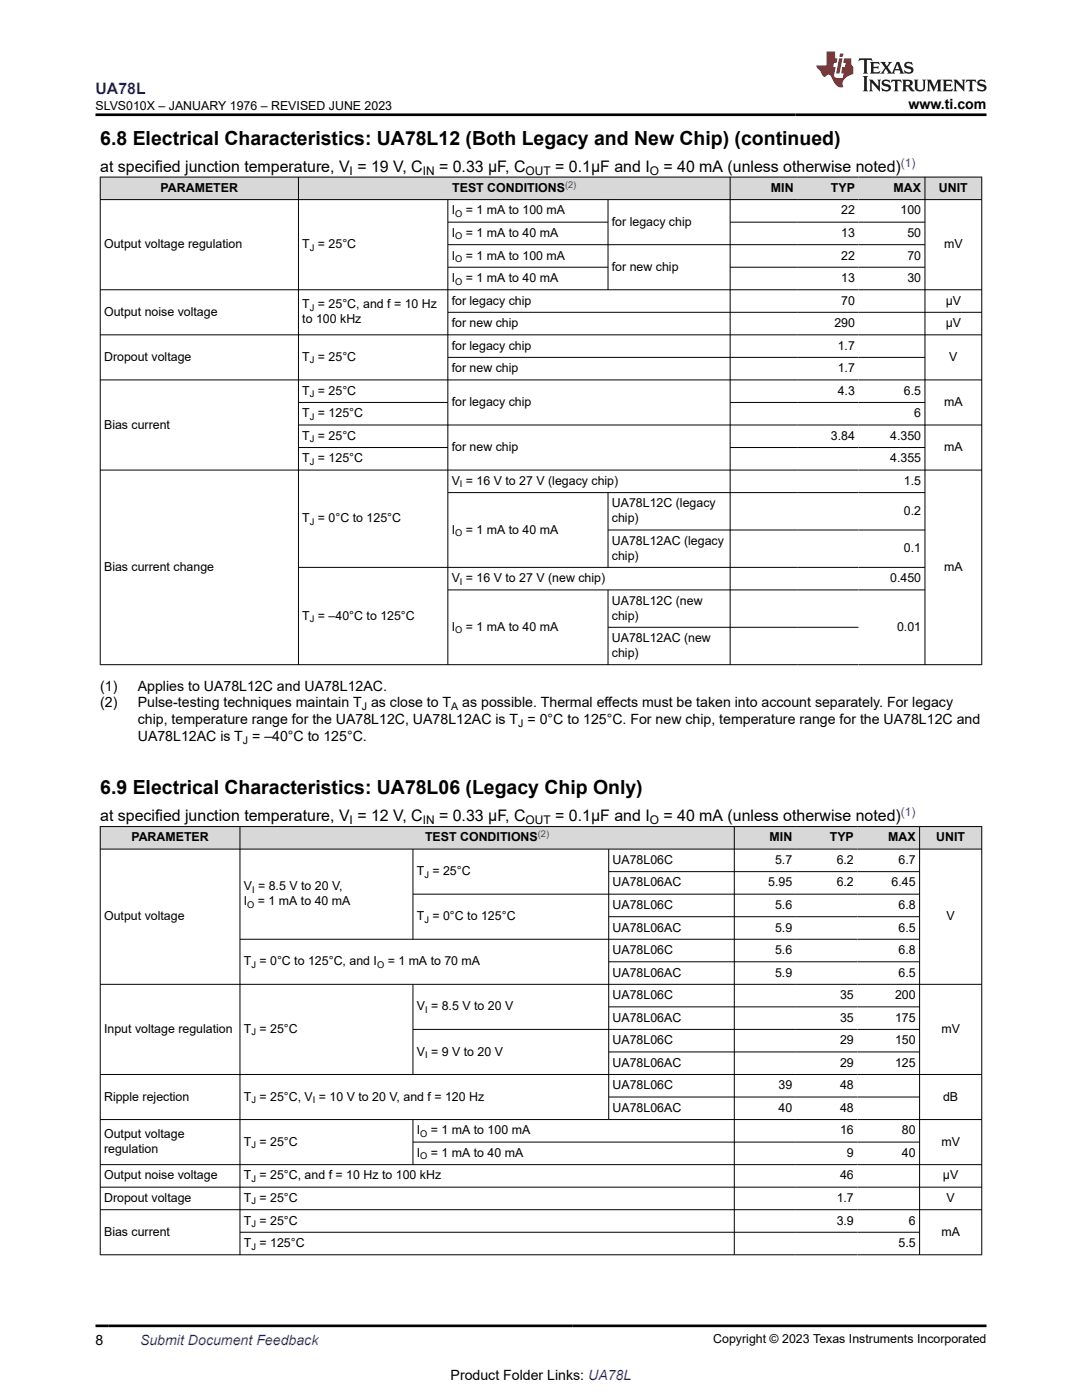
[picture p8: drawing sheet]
<svg xmlns="http://www.w3.org/2000/svg" width="216mm" height="279mm" viewBox="0 0 216 279" stroke-linecap="round" stroke-linejoin="round" font-family="sans-serif">
<defs><g id="words">
<g font-size="3.9">
<text x="20" y="28.8">6.8 Electrical Characteristics: UA78L12 (Both Legacy and New Chip) (continued)</text>
<text x="20" y="158.5">6.9 Electrical Characteristics: UA78L06 (Legacy Chip Only)</text>
</g>
<text font-size="3.2" fill="#00f" x="19" y="18.7">UA78L</text>
<g font-size="3.2">
<text x="20" y="34.3">at specified junction temperature, V = 19 V, C</text>
<text x="87.6" y="34.3">= 0.33 µF, C</text>
<text x="110.8" y="34.3">= 0.1µF and I</text>
<text x="132.4" y="34.3">= 40 mA (unless otherwise noted)</text>
<text x="20" y="163.9">at specified junction temperature, V = 12 V, C</text>
<text x="87.6" y="163.9">= 0.33 µF, C</text>
<text x="110.8" y="163.9">= 0.1µF and I</text>
<text x="132.4" y="163.9">= 40 mA (unless otherwise noted)</text>
</g>
<g font-size="2.8">
<text x="181.3" y="21.8">www.ti.com</text>
<text x="20" y="137.8">(1)</text>
<text x="27.5" y="137.8">Applies to UA78L12C and UA78L12AC.</text>
<text x="20" y="141.2">(2)</text>
<text x="27.5" y="141.2">Pulse-testing techniques maintain T as close to T</text>
<text x="92.2" y="141.2">as possible. Thermal effects must be taken into account separately. For legacy</text>
<text x="27.5" y="144.6">chip, temperature range for the UA78L12C, UA78L12AC is T = 0°C to 125°C. For new chip, temperature range for the UA78L12C and</text>
<text x="27.5" y="148">UA78L12AC is T = –40°C to 125°C.</text>
<text x="19" y="268.4">8</text>
<text x="89.9" y="275.3">Product Folder Links: UA78L</text>
</g>
<text font-size="2.8" fill="#00f" x="27.9" y="268.4">Submit Document Feedback</text>
<g font-size="2.5">
<text x="19" y="21.9">SLVS010X – JANUARY 1976 – REVISED JUNE 2023</text>
<text x="32" y="38.3">PARAMETER</text>
<text x="90.2" y="38.3">TEST CONDITIONS</text>
<text x="153.8" y="38.3">MIN</text>
<text x="165.8" y="38.3">TYP</text>
<text x="178.3" y="38.3">MAX</text>
<text x="187.4" y="38.3">UNIT</text>
<text x="90.1" y="42.8">I</text>
<text x="90.1" y="47.3">I</text>
<text x="92.9" y="42.8">= 1 mA to 100 mA</text>
<text x="92.9" y="47.3">= 1 mA to 40 mA</text>
<text x="122.1" y="45">for legacy chip</text>
<text x="167.9" y="42.8">22</text>
<text x="167.9" y="47.3">13</text>
<text x="179.7" y="42.8">100</text>
<text x="181.1" y="47.3">50</text>
<text x="20.8" y="49.5">Output voltage regulation</text>
<text x="60.3" y="49.5">T = 25°C</text>
<text x="90.1" y="51.8">I</text>
<text x="92.9" y="51.8">= 1 mA to 100 mA</text>
<text x="167.9" y="51.8">22</text>
<text x="181.1" y="51.8">70</text>
<text x="188.4" y="49.5">mV</text>
<text x="90.1" y="56.3">I</text>
<text x="92.9" y="56.3">= 1 mA to 40 mA</text>
<text x="122.1" y="54">for new chip</text>
<text x="167.9" y="56.3">13</text>
<text x="181.1" y="56.3">30</text>
<text x="20.8" y="63">Output noise voltage</text>
<text x="60.3" y="64.5">to 100 kHz</text>
<text x="60.3" y="61.6">T = 25°C, and f = 10 Hz</text>
<text x="90.1" y="60.8">for legacy chip</text>
<text x="90.1" y="65.3">for new chip</text>
<text x="166.5" y="65.3">290</text>
<text x="167.9" y="60.8">70</text>
<text x="188.7" y="60.8">µV</text>
<text x="188.7" y="65.3">µV</text>
<text x="90.1" y="69.8">for legacy chip</text>
<text x="167.2" y="69.8">1.7</text>
<text x="20.8" y="72">Dropout voltage</text>
<text x="60.3" y="72">T = 25°C</text>
<text x="90.1" y="74.3">for new chip</text>
<text x="167.2" y="74.3">1.7</text>
<text x="189.4" y="72">V</text>
<text x="60.3" y="78.8">T = 25°C</text>
<text x="60.3" y="83.3">T = 125°C</text>
<text x="90.1" y="81">for legacy chip</text>
<text x="167.2" y="78.8">4.3</text>
<text x="180.4" y="78.8">6.5</text>
<text x="182.4" y="83.3">6</text>
<text x="188.4" y="81">mA</text>
<text x="20.8" y="85.5">Bias current</text>
<text x="60.3" y="87.8">T = 25°C</text>
<text x="165.8" y="87.8">3.84</text>
<text x="177.6" y="87.8">4.350</text>
<text x="60.3" y="92.3">T = 125°C</text>
<text x="90.1" y="90">for new chip</text>
<text x="177.6" y="92.3">4.355</text>
<text x="188.4" y="90">mA</text>
<text x="90.1" y="96.8">V = 16 V to 27 V (legacy chip)</text>
<text x="122.1" y="101.3">UA78L12C (legacy</text>
<text x="180.4" y="96.8">1.5</text>
<text x="60.3" y="104.2">T = 0°C to 125°C</text>
<text x="90.1" y="106.5">I</text>
<text x="92.9" y="106.5">= 1 mA to 40 mA</text>
<text x="122.1" y="104.2">chip)</text>
<text x="180.4" y="102.8">0.2</text>
<text x="20.8" y="113.9">Bias current change</text>
<text x="122.1" y="108.7">UA78L12AC (legacy</text>
<text x="122.1" y="111.7">chip)</text>
<text x="180.4" y="110.2">0.1</text>
<text x="188.4" y="113.9">mA</text>
<text x="90.1" y="116.2">V = 16 V to 27 V (new chip)</text>
<text x="177.6" y="116.2">0.450</text>
<text x="60.3" y="123.7">T = –40°C to 125°C</text>
<text x="90.1" y="125.9">I</text>
<text x="92.9" y="125.9">= 1 mA to 40 mA</text>
<text x="122.1" y="120.7">UA78L12C (new</text>
<text x="122.1" y="123.7">chip)</text>
<text x="179" y="125.9">0.01</text>
<text x="122.1" y="128.2">UA78L12AC (new</text>
<text x="122.1" y="131.1">chip)</text>
<text x="26.2" y="167.9">PARAMETER</text>
<text x="84.8" y="167.9">TEST CONDITIONS</text>
<text x="153.6" y="167.9">MIN</text>
<text x="165.6" y="167.9">TYP</text>
<text x="177.2" y="167.9">MAX</text>
<text x="186.8" y="167.9">UNIT</text>
<text x="122.2" y="172.4">UA78L06C</text>
<text x="154.7" y="172.4">5.7</text>
<text x="166.9" y="172.4">6.2</text>
<text x="179.3" y="172.4">6.7</text>
<text x="48.7" y="177.7">V = 8.5 V to 20 V,</text>
<text x="83.2" y="174.7">T = 25°C</text>
<text x="122.2" y="176.9">UA78L06AC</text>
<text x="153.3" y="176.9">5.95</text>
<text x="166.9" y="176.9">6.2</text>
<text x="177.9" y="176.9">6.45</text>
<text x="20.8" y="183.7">Output voltage</text>
<text x="48.7" y="180.6">I</text>
<text x="51.5" y="180.6">= 1 mA to 40 mA</text>
<text x="83.2" y="183.7">T = 0°C to 125°C</text>
<text x="122.2" y="181.4">UA78L06C</text>
<text x="122.2" y="185.9">UA78L06AC</text>
<text x="154.7" y="181.4">5.6</text>
<text x="154.7" y="185.9">5.9</text>
<text x="179.3" y="181.4">6.8</text>
<text x="179.3" y="185.9">6.5</text>
<text x="188.9" y="183.7">V</text>
<text x="122.2" y="190.4">UA78L06C</text>
<text x="154.7" y="190.4">5.6</text>
<text x="179.3" y="190.4">6.8</text>
<text x="48.7" y="192.7">T = 0°C to 125°C, and I</text>
<text x="77.4" y="192.7">= 1 mA to 70 mA</text>
<text x="122.2" y="194.9">UA78L06AC</text>
<text x="154.7" y="194.9">5.9</text>
<text x="179.3" y="194.9">6.5</text>
<text x="83.2" y="201.7">V = 8.5 V to 20 V</text>
<text x="122.2" y="199.4">UA78L06C</text>
<text x="122.2" y="203.9">UA78L06AC</text>
<text x="167.6" y="199.4">35</text>
<text x="167.6" y="203.9">35</text>
<text x="178.6" y="199.4">200</text>
<text x="178.6" y="203.9">175</text>
<text x="20.8" y="206.2">Input voltage regulation</text>
<text x="48.7" y="206.2">T = 25°C</text>
<text x="122.2" y="208.4">UA78L06C</text>
<text x="167.6" y="208.4">29</text>
<text x="178.6" y="208.4">150</text>
<text x="187.8" y="206.2">mV</text>
<text x="83.2" y="210.6">V = 9 V to 20 V</text>
<text x="122.2" y="212.9">UA78L06AC</text>
<text x="167.6" y="212.9">29</text>
<text x="178.6" y="212.9">125</text>
<text x="20.8" y="219.6">Ripple rejection</text>
<text x="48.7" y="219.6">T = 25°C, V = 10 V to 20 V, and f = 120 Hz</text>
<text x="122.2" y="217.4">UA78L06C</text>
<text x="122.2" y="221.9">UA78L06AC</text>
<text x="155.4" y="217.4">39</text>
<text x="155.4" y="221.9">40</text>
<text x="167.6" y="217.4">48</text>
<text x="167.6" y="221.9">48</text>
<text x="188.2" y="219.6">dB</text>
<text x="20.8" y="227.2">Output voltage</text>
<text x="83.2" y="226.4">I</text>
<text x="86" y="226.4">= 1 mA to 100 mA</text>
<text x="167.6" y="226.4">16</text>
<text x="180" y="226.4">80</text>
<text x="20.8" y="230.1">regulation</text>
<text x="48.7" y="228.6">T = 25°C</text>
<text x="83.2" y="230.9">I</text>
<text x="86" y="230.9">= 1 mA to 40 mA</text>
<text x="169" y="230.9">9</text>
<text x="180" y="230.9">40</text>
<text x="187.8" y="228.6">mV</text>
<text x="20.8" y="235.4">Output noise voltage</text>
<text x="20.8" y="239.9">Dropout voltage</text>
<text x="48.7" y="235.4">T = 25°C, and f = 10 Hz to 100 kHz</text>
<text x="48.7" y="239.9">T = 25°C</text>
<text x="166.9" y="239.9">1.7</text>
<text x="167.6" y="235.4">46</text>
<text x="188.2" y="235.4">µV</text>
<text x="188.9" y="239.9">V</text>
<text x="48.7" y="244.4">T = 25°C</text>
<text x="166.9" y="244.4">3.9</text>
<text x="181.4" y="244.4">6</text>
<text x="20.8" y="246.6">Bias current</text>
<text x="48.7" y="248.9">T = 125°C</text>
<text x="179.3" y="248.9">5.5</text>
<text x="187.8" y="246.6">mA</text>
<text x="142.3" y="268.1">Copyright © 2023 Texas Instruments Incorporated</text>
</g>
<g font-size="2.4">
<text x="69.8" y="34.9">I</text>
<text x="84.3" y="34.9">IN</text>
<text x="104.9" y="34.9">OUT</text>
<text x="129.7" y="34.9">O</text>
<text x="69.8" y="164.5">I</text>
<text x="84.3" y="164.5">IN</text>
<text x="104.9" y="164.5">OUT</text>
<text x="129.7" y="164.5">O</text>
</g>
<g font-size="2.4" fill="#00f">
<text x="179.8" y="33.2">(1)</text>
<text x="179.8" y="162.8">(1)</text>
</g>
<g font-size="2.1">
<text x="72.2" y="141.8">J</text>
<text x="90.1" y="141.8">A</text>
<text x="48.5" y="148.5">J</text>
<text x="103.4" y="145.1">J</text>
</g>
<g font-size="1.9" fill="#00f">
<text x="112.7" y="37.5">(2)</text>
<text x="107.3" y="167.1">(2)</text>
</g>
<g font-size="1.9">
<text x="90.8" y="43.3">O</text>
<text x="90.8" y="47.8">O</text>
<text x="61.8" y="50">J</text>
<text x="90.8" y="52.3">O</text>
<text x="90.8" y="56.8">O</text>
<text x="61.8" y="62.1">J</text>
<text x="61.8" y="72.5">J</text>
<text x="61.8" y="79.3">J</text>
<text x="61.8" y="83.8">J</text>
<text x="61.8" y="88.3">J</text>
<text x="61.8" y="92.8">J</text>
<text x="91.8" y="97.3">I</text>
<text x="61.8" y="104.7">J</text>
<text x="90.8" y="107">O</text>
<text x="91.8" y="116.7">I</text>
<text x="61.8" y="124.1">J</text>
<text x="90.8" y="126.4">O</text>
<text x="50.3" y="178.2">I</text>
<text x="84.7" y="175.2">J</text>
<text x="49.3" y="181.1">O</text>
<text x="84.7" y="184.2">J</text>
<text x="50.2" y="193.2">J</text>
<text x="75.2" y="193.2">O</text>
<text x="84.8" y="202.1">I</text>
<text x="50.2" y="206.6">J</text>
<text x="84.8" y="211.1">I</text>
<text x="50.2" y="220.1">J</text>
<text x="62.4" y="220.1">I</text>
<text x="83.9" y="226.9">O</text>
<text x="50.2" y="229.1">J</text>
<text x="83.9" y="231.4">O</text>
<text x="50.2" y="235.9">J</text>
<text x="50.2" y="240.4">J</text>
<text x="50.2" y="244.9">J</text>
<text x="50.2" y="249.4">J</text>
</g>
</g></defs>
<g fill="#d8d8d8">
<path d="M20 35.3h175.9v4.5h-175.9z" fill-rule="evenodd"/>
<path d="M20.1 35.4h39.4v4.4h-39.4z" fill-rule="evenodd"/>
<path d="M59.6 35.4h86v4.4h-86z" fill-rule="evenodd"/>
<path d="M145.8 35.4h13.3v4.4h-13.3z" fill-rule="evenodd"/>
<path d="M159.1 35.4h12.2v4.4h-12.2z" fill-rule="evenodd"/>
<path d="M171.3 35.4h13.2v4.4h-13.2z" fill-rule="evenodd"/>
<path d="M184.6 35.4h11.2v4.4h-11.2z" fill-rule="evenodd"/>
</g>
<g fill="none" stroke="#000" stroke-width=".2">
<path d="M19.9 35.3h176.1M19.9 39.8h176.1M20 35.3v97.4M59.6 35.3v97.4M89.4 39.8v92.9M121.3 39.8v18.1M145.7 35.3v97.4M184.6 35.3v97.4M195.9 35.3v97.4M19.9 57.8h176.1M89.4 44.3h32M89.4 48.8h95.2"/>
<path d="M89.4 53.3h32M145.7 44.3h38.9M145.7 53.3h38.9M19.9 66.8h176.1M19.9 75.8h176.1M89.4 62.3h106.6M89.4 71.3h95.2M19.9 93.8h176.1M59.6 80.3h29.8M59.6 84.8h136.4M59.6 89.3h29.8M89.4 98.3h95.2"/>
<path d="M121.3 98.3v15M145.7 80.3h38.9M145.7 89.3h38.9M59.6 113.2h125M89.4 117.7h95.2M121.3 117.7v15M121.3 105.8h63.3M19.9 132.7h176.1M121.3 125.2h50"/>
</g>
<g fill="#d8d8d8">
<path d="M20 165h175.9v4.5h-175.9z" fill-rule="evenodd"/>
<path d="M20.1 165h27.7v4.4h-27.7z" fill-rule="evenodd"/>
<path d="M47.9 165h98.6v4.4h-98.6z" fill-rule="evenodd"/>
<path d="M146.6 165h12.2v4.4h-12.2z" fill-rule="evenodd"/>
<path d="M158.8 165h12.3v4.4h-12.3z" fill-rule="evenodd"/>
<path d="M171.1 165h12.3v4.4h-12.3z" fill-rule="evenodd"/>
<path d="M183.6 165h12.2v4.4h-12.2z" fill-rule="evenodd"/>
</g>
<g fill="none" stroke="#000" stroke-width=".2">
<path d="M19.9 165h176.1M19.9 169.5h176.1M20 164.9v85.6M47.9 164.9v85.6M82.4 169.5v18M82.4 178.5h101.2M121.5 169.5v54M121.5 174h62.1M146.5 164.9v85.6M183.5 164.9v85.6M195.9 164.9v85.6M19.9 196.4h176.1"/>
<path d="M47.9 187.4h135.7M82.4 196.4v18.1M121.5 183h62.1M121.5 191.9h62.1M19.9 214.4h176.1M82.4 205.4h101.2M121.5 200.9h62.1M121.5 209.9h62.1M121.5 218.9h62.1M19.9 223.4h176.1M19.9 232.4h176.1M19.9 236.9h176.1"/>
<path d="M82.4 223.4v9.1M82.4 227.9h101.2M19.9 241.4h176.1M19.9 250.4h176.1M47.9 245.9h135.7"/>
</g>
<path d="M171.5 11.6l-.2 .6 .5-.2h.6v.1v2.2l-.2 .4h1l-.2-.4v-2.2v-.1h.5l.5 .2-.1-.6zM173.6 12.4l.2 .3v1.6l-.2 .4h1.9l.1-.6a1.08 1.08 0 0 1-1.3 .2v-.7h.6l.4 .2v-.7l-.4 .2h-.6v-.5l.2-.2a1 1 0 0 1 1 .3l-.1-.5zM175.7 12.4l.9 1.1-1 1.2h.9l-.2-.2 .5-.8 .4 .8-.2 .2h1.6l-.2-.2 .2-.5h.9l.1 .5-.1 .2h.9l-.2-.4-.8-1.9h-.5l-.9 2.1-.9-1.1 .9-1h-.8l.2 .2-.4 .6-.4-.6 .2-.2zM179 12.8l.4 1h-.7zM180.7 12.5a.65 .65 0 0 0-.2 .7 .65 .65 0 0 0 .6 .5l.6 .1 .1 .3a.79 .79 0 0 1-.7 .4 .79 .79 0 0 1-.7-.5l.1 .7 .2-.1a.93 .93 0 0 0 1.1 0 .93 .93 0 0 0 .4-.9 1.46 1.46 0 0 0-1.2-.6l-.1-.3a1.09 1.09 0 0 1 1.2 .2l-.2-.6-.1 .1-.5-.2zM172.2 15.2l.2 .4v2.2l-.2 .4h1l-.2-.4v-2.2l.2-.4zM173.4 15.9l.2 .4v1.5l-.2 .4h.8l-.3-.4 .1-1.3 1.6 1.8v-2l.2-.4h-.7l.1 .2 .1 1.1-1.2-1.3zM176.2 16a.65 .65 0 0 0-.2 .8 .65 .65 0 0 0 .6 .4l.6 .2 .1 .2a.79 .79 0 0 1-.7 .4 .79 .79 0 0 1-.7-.5l.1 .7 .2-.1a.93 .93 0 0 0 1.1 .1 .93 .93 0 0 0 .4-1 1.46 1.46 0 0 0-1.2-.5l-.1-.4a1.09 1.09 0 0 1 1.2 .2l-.1-.6-.2 .1-.5-.1zM177.9 15.9l-.1 .6a.63 .63 0 0 1 .8-.3v1.6l-.3 .4h1l-.2-.4v-1.6a.66 .66 0 0 1 .8 .3l-.1-.6zM180 15.9l.2 .4v1.5l-.2 .4h1l-.2-.2-.1-.7h.5l.1 .2a.79 .79 0 0 0 1.2 .6l-1-.9a.61 .61 0 0 0 .6-.6 .61 .61 0 0 0-.5-.7zM180.8 16.2h.1a.47 .47 0 0 1 .5 .1 .47 .47 0 0 1 .1 .5l-.1 .1-.7 .1zM182.3 15.9l.2 .2a2.27 2.27 0 0 0 .4 2 1.04 1.04 0 0 0 1.7-.7v-1.3l.2-.2h-.8l.2 .4v1.1a.6 .6 0 0 1-.6 .6 .6 .6 0 0 1-.6-.6v-1.1l.3-.4zM184.9 15.9l.2 .4v1.5l-.2 .4h.8l-.3-.4v-1.4l.9 1.9 .9-1.9v1.4l-.3 .4h1l-.2-.4v-1.5l.2-.4h-.8l-.7 1.5-.6-1.5zM188.1 15.9l.2 .4v1.5l-.2 .4h1.9l.1-.6a1.09 1.09 0 0 1-1.3 .2v-.7h.6l.4 .2v-.6l-.4 .2h-.6v-.6l.2-.1a1.01 1.01 0 0 1 1 .3l-.1-.6zM190.2 15.9l.3 .4v1.5l-.3 .4h.8l-.2-.4v-1.3l1.6 1.8v-2l.2-.4h-.7l.2 .2v1.1l-1.2-1.3zM192.8 15.9l-.1 .6a.63 .63 0 0 1 .8-.3v1.6l-.3 .4h1l-.2-.4v-1.6a.66 .66 0 0 1 .8 .3l-.1-.6zM195.2 16a.65 .65 0 0 0-.2 .8 .65 .65 0 0 0 .6 .4l.6 .2 .2 .2a.79 .79 0 0 1-.7 .4 .79 .79 0 0 1-.7-.5l.1 .7 .2-.1a.93 .93 0 0 0 1 .1 .93 .93 0 0 0 .5-1 1.46 1.46 0 0 0-1.3-.5v-.4a1.09 1.09 0 0 1 1.2 .2l-.2-.6-.2 .1-.5-.1z" fill="#231f20"/>
<path d="M164.9 10.3v2.7h-2l.1 .4 .8 1a.95 .95 0 0 0 1 .9 .59 .59 0 0 1 .5-.4 .59 .59 0 0 1 .5 .3l.4 .8a1.59 1.59 0 0 0 2.1 1.4 1.61 1.61 0 0 1 1-2.3l1-.3-.1-1.5a1.59 1.59 0 0 1-.3-1.7h-1.5l-.2 .9h.6l-.2 .9h-.5l-.2 .9v.3l.4 .1-.1 .9h-.7a.73 .73 0 0 1-1-.7l.3-1.5h-.5l.1-.9h.5l.2-.9h-.5v-1.3zM167.4 11.6l-.6 3.1h.7l.6-3.1zM167.6 10.7l-.1 .6h.7l.1-.6z" fill="#ed1c24"/>
<path d="M19 22.9h177.8M19 264.6h177.8" fill="none" stroke="#000" stroke-width=".53"/>
<use href="#words"/>
</svg>
